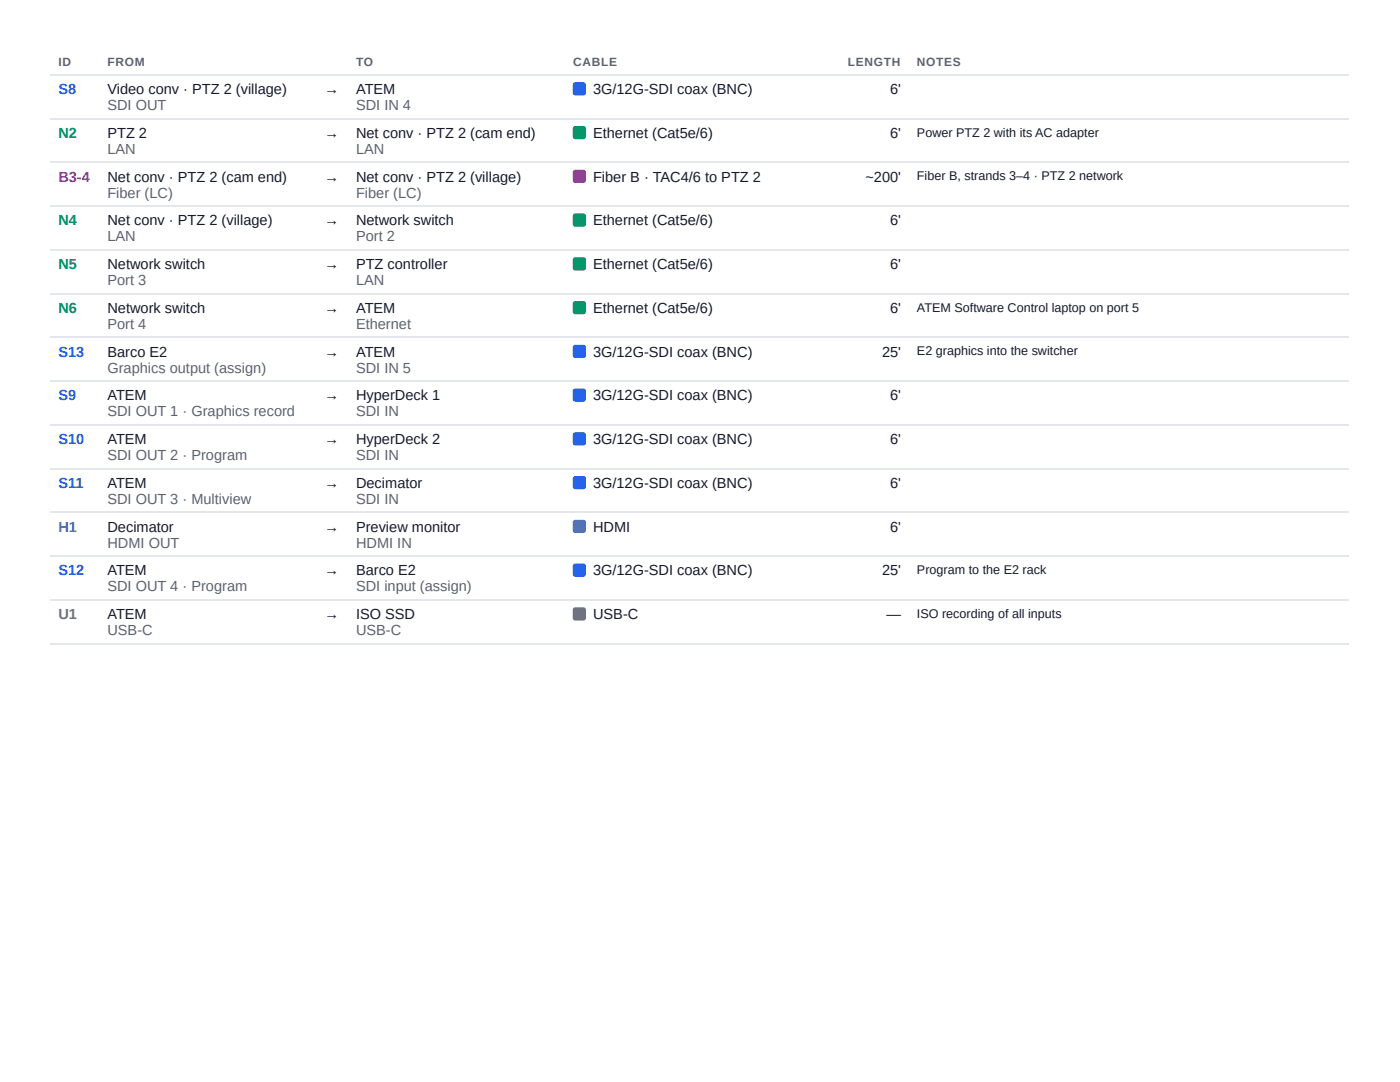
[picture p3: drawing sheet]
<svg xmlns="http://www.w3.org/2000/svg" width="279mm" height="216mm" viewBox="0 0 279 216" stroke-linecap="round" stroke-linejoin="round" font-family="sans-serif">
<defs><g id="words">
<g font-size="2.9" fill="#2563eb">
<text x="11.6" y="18.8">S8</text>
<text x="11.6" y="71.2">S13</text>
<text x="11.6" y="79.9">S9</text>
<text x="11.6" y="88.6">S10</text>
<text x="11.6" y="97.4">S11</text>
<text x="11.6" y="114.8">S12</text>
</g>
<g font-size="2.9" fill="#161a2c">
<text x="21.4" y="18.8">Video conv · PTZ 2 (village)</text>
<text x="64.8" y="18.8">→</text>
<text x="71.1" y="18.8">ATEM</text>
<text x="118.4" y="18.8">3G/12G-SDI coax (BNC)</text>
<text x="177.7" y="18.8">6'</text>
<text x="21.4" y="27.5">PTZ 2</text>
<text x="64.8" y="27.5">→</text>
<text x="71.1" y="27.5">Net conv · PTZ 2 (cam end)</text>
<text x="118.4" y="27.5">Ethernet (Cat5e/6)</text>
<text x="177.7" y="27.5">6'</text>
<text x="21.4" y="36.2">Net conv · PTZ 2 (cam end)</text>
<text x="64.8" y="36.2">→</text>
<text x="71.1" y="36.2">Net conv · PTZ 2 (village)</text>
<text x="118.4" y="36.2">Fiber B · TAC4/6 to PTZ 2</text>
<text x="172.7" y="36.2">~200'</text>
<text x="21.4" y="45">Net conv · PTZ 2 (village)</text>
<text x="64.8" y="45">→</text>
<text x="71.1" y="45">Network switch</text>
<text x="118.4" y="45">Ethernet (Cat5e/6)</text>
<text x="177.7" y="45">6'</text>
<text x="21.4" y="53.7">Network switch</text>
<text x="64.8" y="53.7">→</text>
<text x="71.1" y="53.7">PTZ controller</text>
<text x="118.4" y="53.7">Ethernet (Cat5e/6)</text>
<text x="177.7" y="53.7">6'</text>
<text x="21.4" y="62.4">Network switch</text>
<text x="64.8" y="62.4">→</text>
<text x="71.1" y="62.4">ATEM</text>
<text x="118.4" y="62.4">Ethernet (Cat5e/6)</text>
<text x="177.7" y="62.4">6'</text>
<text x="21.4" y="71.2">Barco E2</text>
<text x="64.8" y="71.2">→</text>
<text x="71.1" y="71.2">ATEM</text>
<text x="118.4" y="71.2">3G/12G-SDI coax (BNC)</text>
<text x="176" y="71.2">25'</text>
<text x="21.4" y="79.9">ATEM</text>
<text x="64.8" y="79.9">→</text>
<text x="71.1" y="79.9">HyperDeck 1</text>
<text x="118.4" y="79.9">3G/12G-SDI coax (BNC)</text>
<text x="177.7" y="79.9">6'</text>
<text x="21.4" y="88.6">ATEM</text>
<text x="64.8" y="88.6">→</text>
<text x="71.1" y="88.6">HyperDeck 2</text>
<text x="118.4" y="88.6">3G/12G-SDI coax (BNC)</text>
<text x="177.7" y="88.6">6'</text>
<text x="21.4" y="97.4">ATEM</text>
<text x="64.8" y="97.4">→</text>
<text x="71.1" y="97.4">Decimator</text>
<text x="118.4" y="97.4">3G/12G-SDI coax (BNC)</text>
<text x="177.7" y="97.4">6'</text>
<text x="21.4" y="106.1">Decimator</text>
<text x="64.8" y="106.1">→</text>
<text x="71.1" y="106.1">Preview monitor</text>
<text x="118.4" y="106.1">HDMI</text>
<text x="177.7" y="106.1">6'</text>
<text x="21.4" y="114.8">ATEM</text>
<text x="64.8" y="114.8">→</text>
<text x="71.1" y="114.8">Barco E2</text>
<text x="118.4" y="114.8">3G/12G-SDI coax (BNC)</text>
<text x="176" y="114.8">25'</text>
<text x="21.4" y="123.6">ATEM</text>
<text x="64.8" y="123.6">→</text>
<text x="71.1" y="123.6">ISO SSD</text>
<text x="118.4" y="123.6">USB-C</text>
<text x="176.9" y="123.6">—</text>
</g>
<g font-size="2.9" fill="#5a6272">
<text x="21.4" y="22">SDI OUT</text>
<text x="71.1" y="22">SDI IN 4</text>
<text x="21.4" y="30.7">LAN</text>
<text x="71.1" y="30.7">LAN</text>
<text x="21.4" y="39.4">Fiber (LC)</text>
<text x="71.1" y="39.4">Fiber (LC)</text>
<text x="21.4" y="48.2">LAN</text>
<text x="71.1" y="48.2">Port 2</text>
<text x="21.4" y="56.9">Port 3</text>
<text x="71.1" y="56.9">LAN</text>
<text x="21.4" y="65.6">Port 4</text>
<text x="71.1" y="65.6">Ethernet</text>
<text x="21.4" y="74.3">Graphics output (assign)</text>
<text x="71.1" y="74.3">SDI IN 5</text>
<text x="21.4" y="83.1">SDI OUT 1 · Graphics record</text>
<text x="71.1" y="83.1">SDI IN</text>
<text x="21.4" y="91.8">SDI OUT 2 · Program</text>
<text x="71.1" y="91.8">SDI IN</text>
<text x="21.4" y="100.5">SDI OUT 3 · Multiview</text>
<text x="71.1" y="100.5">SDI IN</text>
<text x="21.4" y="109.3">HDMI OUT</text>
<text x="71.1" y="109.3">HDMI IN</text>
<text x="21.4" y="118">SDI OUT 4 · Program</text>
<text x="71.1" y="118">SDI input (assign)</text>
<text x="21.4" y="126.7">USB-C</text>
<text x="71.1" y="126.7">USB-C</text>
</g>
<g font-size="2.9" fill="#059669">
<text x="11.6" y="27.5">N2</text>
<text x="11.6" y="45">N4</text>
<text x="11.6" y="53.7">N5</text>
<text x="11.6" y="62.4">N6</text>
</g>
<text font-size="2.9" fill="#db2777" x="11.6" y="36.2">B3-4</text>
<text font-size="2.9" fill="#7c3aed" x="11.6" y="106.1">H1</text>
<text font-size="2.9" fill="#6b7280" x="11.6" y="123.6">U1</text>
<g font-size="2.5" fill="#161a2c">
<text x="183" y="27.3">Power PTZ 2 with its AC adapter</text>
<text x="183" y="36">Fiber B, strands 3–4 · PTZ 2 network</text>
<text x="183" y="62.2">ATEM Software Control laptop on port 5</text>
<text x="183" y="70.9">E2 graphics into the switcher</text>
<text x="183" y="114.6">Program to the E2 rack</text>
<text x="183" y="123.3">ISO recording of all inputs</text>
</g>
<g font-size="2.4" fill="#5a6272">
<text x="11.6" y="13.2">ID</text>
<text x="21.4" y="13.2">FROM</text>
<text x="71.1" y="13.2">TO</text>
<text x="114.4" y="13.2">CABLE</text>
<text x="169.2" y="13.2">LENGTH</text>
<text x="183" y="13.2">NOTES</text>
</g>
</g></defs>
<path d="M10.1 14.9h259.1" fill="none" stroke="#161a2c" stroke-width=".26"/>
<g fill="none" stroke="#e3e6ec" stroke-width=".26">
<path d="M10.1 14.9h259.1M10.1 23.7h259.1M10.1 32.4h259.1M10.1 41.1h259.1M10.1 49.9h259.1M10.1 58.6h259.1M10.1 67.3h259.1M10.1 76.1h259.1M10.1 84.8h259.1M10.1 93.5h259.1M10.1 102.3h259.1M10.1 111h259.1"/>
<path d="M10.1 119.7h259.1M10.1 128.5h259.1"/>
</g>
<path d="M114.5 16.6l.3-.2h1.6a.53 .53 0 0 1 .5 .5v1.6a.53 .53 0 0 1-.5 .6h-1.6a.53 .53 0 0 1-.5-.6v-1.6z" fill="#2563eb"/>
<path d="M114.5 25.3l.3-.2h1.6a.53 .53 0 0 1 .5 .6v1.6a.53 .53 0 0 1-.5 .5h-1.6a.53 .53 0 0 1-.5-.5v-1.6z" fill="#059669"/>
<path d="M114.5 34l.3-.1h1.6a.53 .53 0 0 1 .5 .5v1.6a.53 .53 0 0 1-.5 .5h-1.6a.53 .53 0 0 1-.5-.5v-1.6z" fill="#db2777"/>
<g fill="#059669">
<path d="M114.5 42.8l.3-.2h1.6a.53 .53 0 0 1 .5 .5v1.6a.53 .53 0 0 1-.5 .5h-1.6a.53 .53 0 0 1-.5-.5v-1.6z"/>
<path d="M114.5 51.5l.3-.2h1.6a.53 .53 0 0 1 .5 .6v1.5a.53 .53 0 0 1-.5 .6h-1.6a.53 .53 0 0 1-.5-.6v-1.5z"/>
<path d="M114.5 60.2l.3-.1h1.6a.53 .53 0 0 1 .5 .5v1.6a.53 .53 0 0 1-.5 .5h-1.6a.53 .53 0 0 1-.5-.5v-1.6z"/>
</g>
<g fill="#2563eb">
<path d="M114.5 68.9l.3-.1h1.6a.53 .53 0 0 1 .5 .5v1.6a.53 .53 0 0 1-.5 .5h-1.6a.53 .53 0 0 1-.5-.5v-1.6z"/>
<path d="M114.5 77.7l.3-.2h1.6a.53 .53 0 0 1 .5 .6v1.5a.53 .53 0 0 1-.5 .6h-1.6a.53 .53 0 0 1-.5-.6v-1.5z"/>
<path d="M114.5 86.4l.3-.1h1.6a.53 .53 0 0 1 .5 .5v1.6a.53 .53 0 0 1-.5 .5h-1.6a.53 .53 0 0 1-.5-.5v-1.6z"/>
<path d="M114.5 95.1l.3-.1h1.6a.53 .53 0 0 1 .5 .5v1.6a.53 .53 0 0 1-.5 .5h-1.6a.53 .53 0 0 1-.5-.5v-1.6z"/>
</g>
<path d="M114.5 103.9l.3-.2h1.6a.53 .53 0 0 1 .5 .5v1.6a.53 .53 0 0 1-.5 .6h-1.6a.53 .53 0 0 1-.5-.6v-1.6z" fill="#7c3aed"/>
<path d="M114.5 112.6l.3-.2h1.6a.53 .53 0 0 1 .5 .6v1.6a.53 .53 0 0 1-.5 .5h-1.6a.53 .53 0 0 1-.5-.5v-1.6z" fill="#2563eb"/>
<path d="M114.5 121.3l.3-.1h1.6a.53 .53 0 0 1 .5 .5v1.6a.53 .53 0 0 1-.5 .5h-1.6a.53 .53 0 0 1-.5-.5v-1.6z" fill="#6b7280"/>
<use href="#words"/>
</svg>
